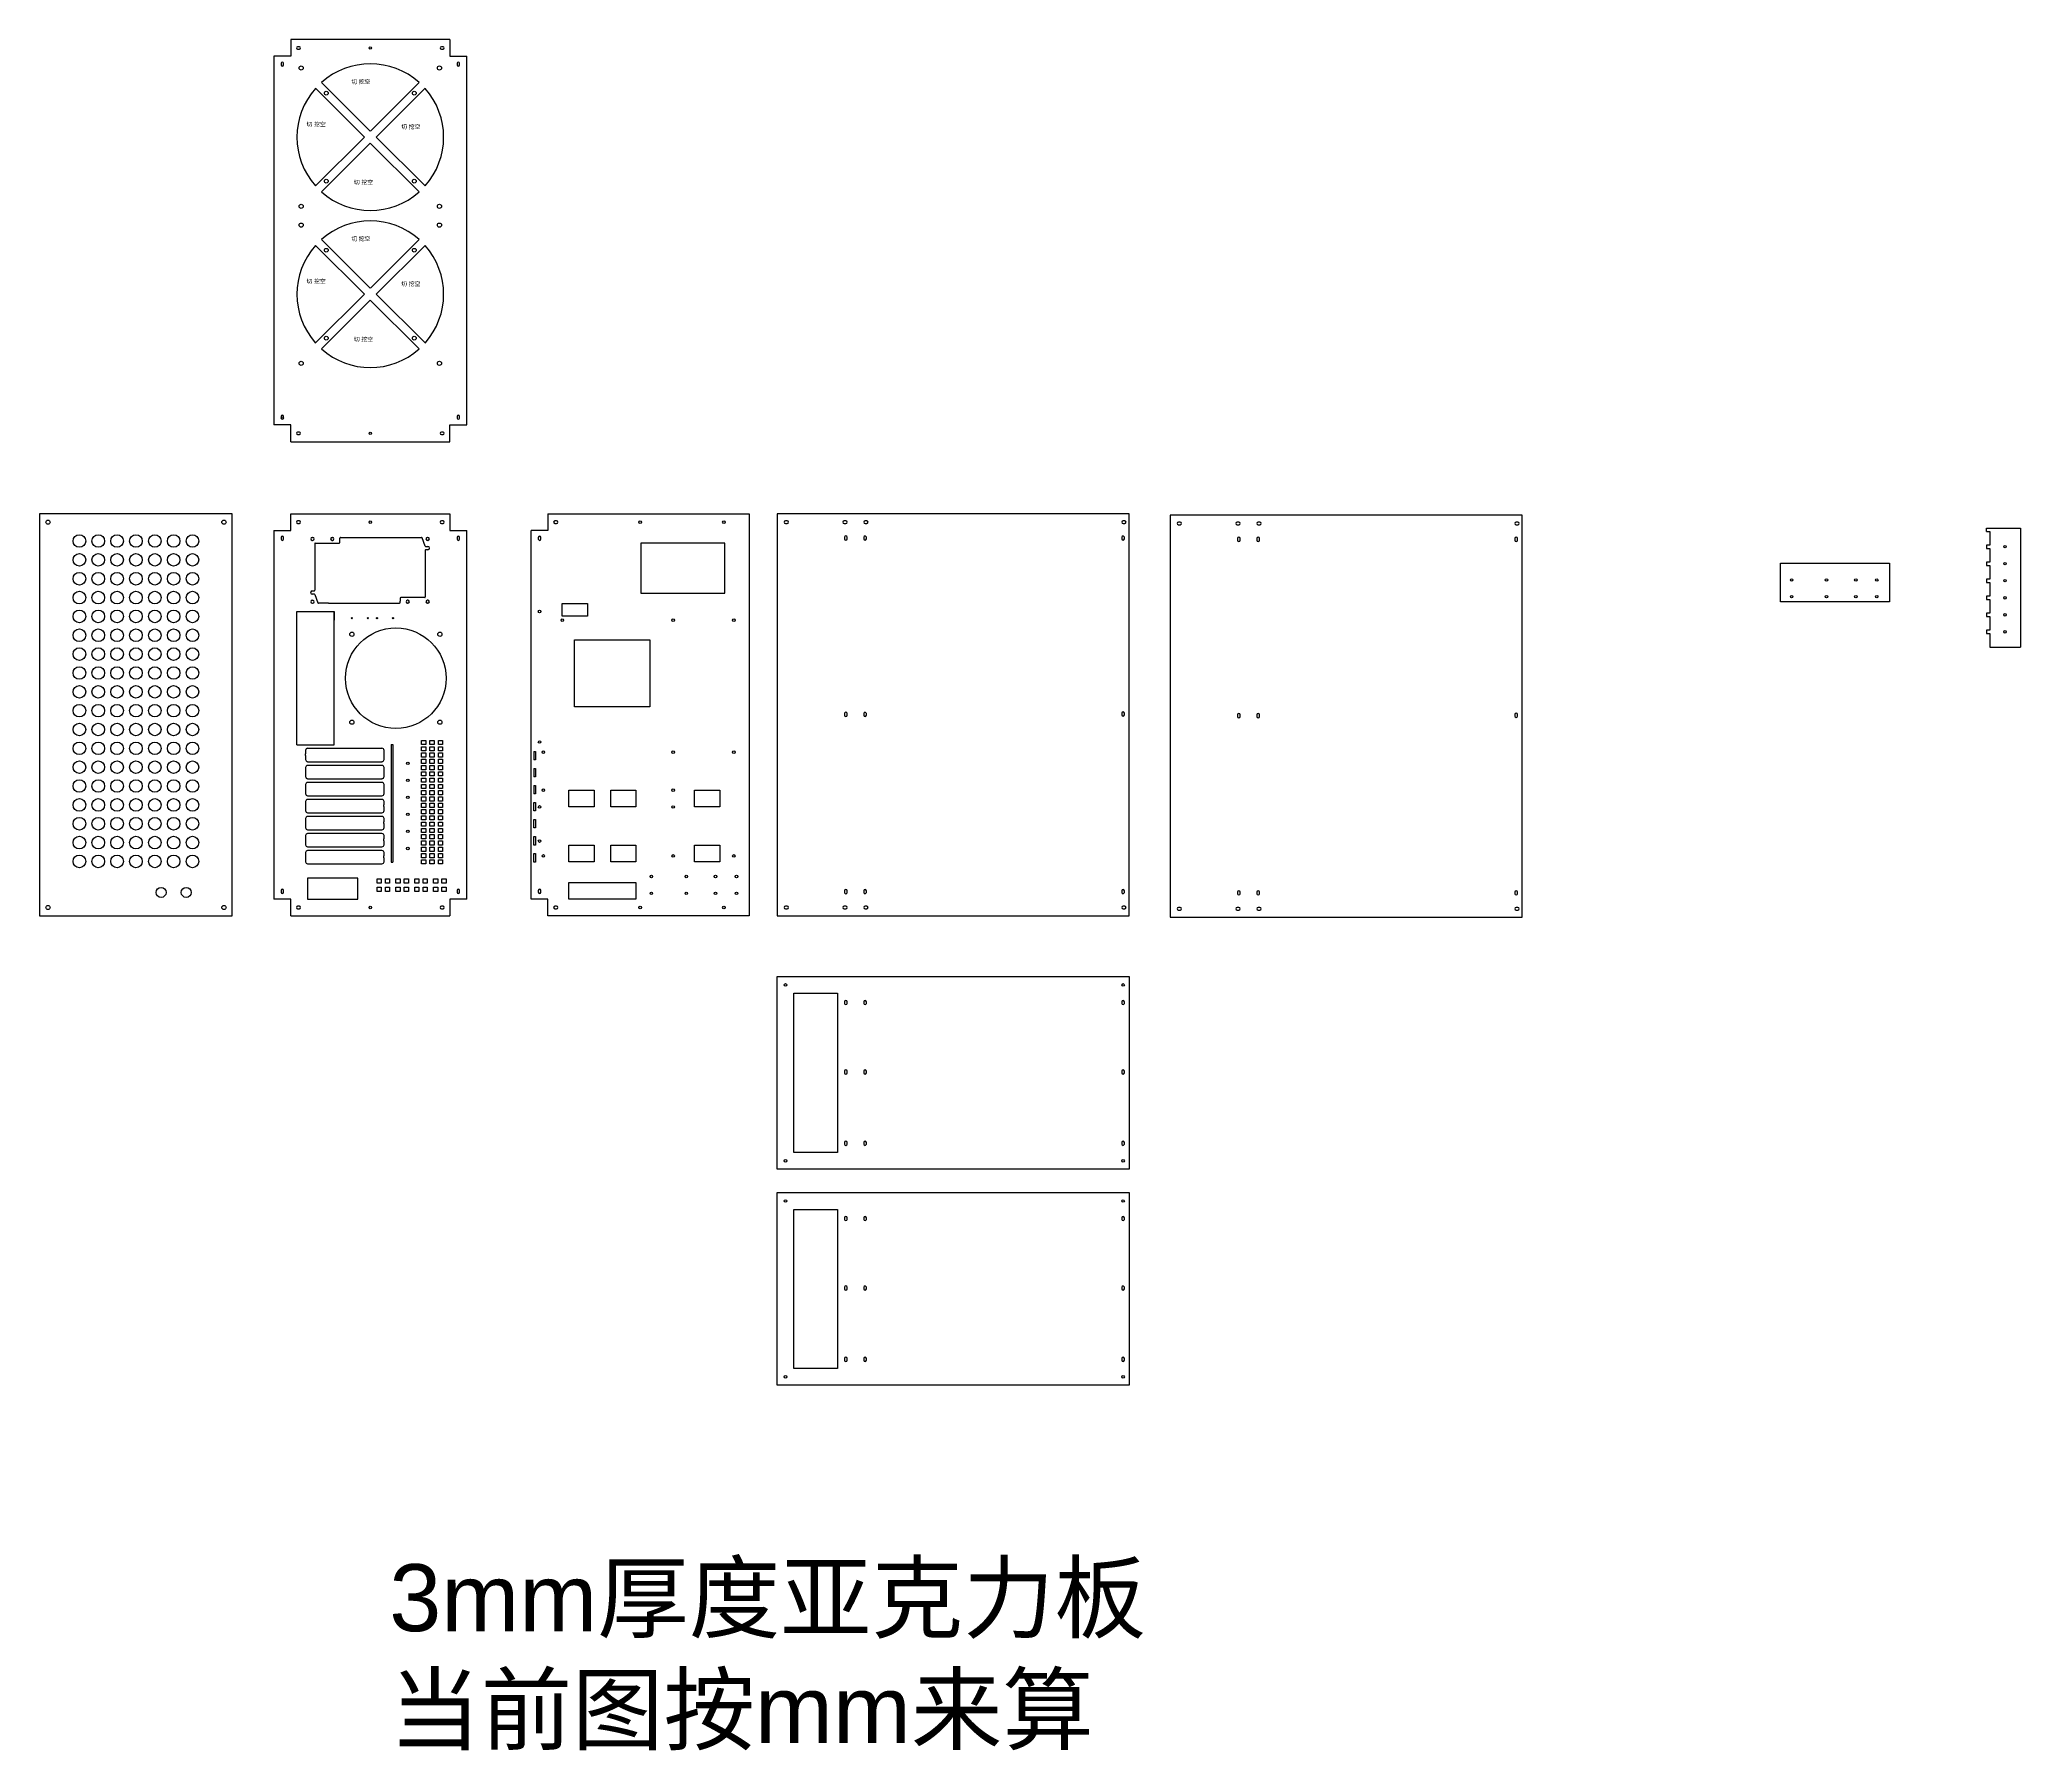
# Model space of a CAD drawing. Header units: inches. Extents: x 307 to 2671, y 391 to 2433.
import ezdxf

# ---------------------------------------------------------------- set-up
doc = ezdxf.new("R2010")
doc.units = ezdxf.units.IN
doc.header["$MEASUREMENT"] = 0
doc.linetypes.add('SLD-Solid', pattern=[0])
doc.styles.get("Standard").update_dxf_attribs({"font": 'Arial.ttf'})

# ---------------------------------------------------------------- blocks, each defined once
blk = doc.blocks.new('*U7')
for points in [[(-12.5, 2.5), (-7.5, 2.5), (-7.5, -2.5), (-12.5, -2.5)], [(-2.5, 2.5), (2.5, 2.5), (2.5, -2.5), (-2.5, -2.5)], [(7.5, 2.5), (12.5, 2.5), (12.5, -2.5), (7.5, -2.5)]]:
    blk.add_lwpolyline(points, close=True)
blk = doc.blocks.new('*U8')
at = {"color": 0, "linetype": 'ByBlock', "lineweight": -2, "transparency": 16777216}
for p in [(0, 142.5), (0, 135), (0, 127.5), (0, 120), (0, 112.5), (0, 105), (0, 97.5), (0, 90), (0, 82.5), (0, 75), (0, 67.5), (0, 60), (0, 52.5), (0, 45), (0, 37.5), (0, 30), (0, 22.5), (0, 15), (0, 7.5), (0, 0)]:
    blk.add_blockref('*U7', p, dxfattribs=at)
blk = doc.blocks.new('*U9')
for points in [[(-7.5, 7.5), (-2.5, 7.5), (-2.5, 2.5), (-7.5, 2.5)], [(2.5, 7.5), (7.5, 7.5), (7.5, 2.5), (2.5, 2.5)], [(-7.5, -2.5), (-2.5, -2.5), (-2.5, -7.5), (-7.5, -7.5)], [(2.5, -2.5), (7.5, -2.5), (7.5, -7.5), (2.5, -7.5)]]:
    blk.add_lwpolyline(points, close=True)
blk = doc.blocks.new('*U10')
at = {"color": 0, "linetype": 'ByBlock', "lineweight": -2, "transparency": 16777216}
for p in [(0, 0), (22.5, 0), (45, 0), (67.5, 0)]:
    blk.add_blockref('*U9', p, dxfattribs=at)
blk = doc.blocks.new('*U11')
for centre in [(-67.5, 0), (-45, 0), (-22.5, 0), (0, 0), (22.5, 0), (45, 0), (67.5, 0)]:
    blk.add_circle(centre, 7.5)
blk = doc.blocks.new('*U12')
at = {"color": 0, "linetype": 'ByBlock', "lineweight": -2, "transparency": 16777216}
for p in [(0, 0), (0, -22.5), (0, -45), (0, -67.5), (0, -90), (0, -112.5), (0, -135), (0, -157.5), (0, -180), (0, -202.5), (0, -225), (0, -247.5), (0, -270), (0, -292.5), (0, -315), (0, -337.5), (0, -360), (0, -382.5)]:
    blk.add_blockref('*U11', p, dxfattribs=at)

msp = doc.modelspace()

# ---------------------------------------------------------------- linework, layer by layer
for p, q in [((586.6, 2413.1), (586.6, 1973.1)), ((796.6, 2433.1), (606.6, 2433.1)), ((816.6, 1973.1), (816.6, 2413.1)), ((694.6, 2316.6), (636.3, 2374.9)), ((643.4, 2381.9), (701.5, 2323.9)), ((701.8, 2323.9), (759.9, 2381.9)), ((766.9, 2374.9), (708.7, 2316.6)), ((636.3, 2258.4), (694.6, 2316.6)), ((701.6, 2309.6), (643.4, 2251.3)), ((759.9, 2251.3), (701.6, 2309.6)), ((708.7, 2316.6), (766.9, 2258.4)), ((694.6, 2129.1), (636.3, 2187.4)), ((643.4, 2194.4), (701.5, 2136.4)), ((701.8, 2136.4), (759.9, 2194.4)), ((766.9, 2187.4), (708.7, 2129.1)), ((636.3, 2070.9), (694.6, 2129.1)), ((708.7, 2129.1), (766.9, 2070.9)), ((701.6, 2122.1), (643.4, 2063.8)), ((759.9, 2063.8), (701.6, 2122.1)), ((606.6, 1953.1), (796.6, 1953.1)), ((586.6, 1847), (586.6, 1407)), ((606.6, 1867), (796.6, 1867)), ((816.6, 1407), (816.6, 1847)), ((893.6, 1407), (893.6, 1847)), ((913.6, 1847), (893.6, 1847)), ((913.6, 1867), (1153.6, 1867)), ((913.6, 1867), (913.6, 1847)), ((1153.6, 1867), (1153.6, 1387)), ((2630.6, 1850), (2670.9, 1850)), ((2630.6, 1846), (2630.6, 1850)), ((2630.6, 1846), (2634.6, 1846)), ((2634.6, 1846), (2634.6, 1829.7)), ((2670.9, 1850), (2670.9, 1707.8)), ((632.3, 1838.8), (632.8, 1838.8)), ((632.3, 1835.3), (632.8, 1835.3)), ((635.3, 1831.4), (635.3, 1775.7)), ((635.9, 1832), (664.6, 1832)), ((656, 1838.8), (656.5, 1838.8)), ((656, 1835.3), (656.5, 1835.3)), ((665.3, 1832.7), (665.3, 1838.1)), ((665.9, 1838.8), (762.8, 1838.8)), ((767.1, 1828.5), (763.5, 1838.4)), ((767.3, 1767.7), (767.3, 1823.4)), ((767.7, 1828), (770.3, 1828)), ((770.3, 1824), (767.9, 1824)), ((770.3, 1838.8), (769.8, 1838.8)), ((770.3, 1835.3), (769.8, 1835.3)), ((770.3, 1827.8), (770.3, 1828)), ((770.3, 1824.3), (770.3, 1824)), ((772, 1826), (772.3, 1826)), ((2630.6, 1829.7), (2630.6, 1825.6)), ((2634.6, 1829.7), (2630.6, 1829.7)), ((2630.6, 1829.7), (2630.6, 1825.6)), ((2630.6, 1825.6), (2634.6, 1825.6)), ((2634.6, 1825.6), (2634.6, 1809.4)), ((2630.6, 1809.4), (2630.6, 1805.3)), ((2634.6, 1809.4), (2630.6, 1809.4)), ((2630.6, 1809.4), (2630.6, 1805.3)), ((2630.6, 1805.3), (2634.6, 1805.3)), ((2634.6, 1805.3), (2634.6, 1789.1)), ((630.5, 1773), (630.3, 1773)), ((632.3, 1774.8), (632.3, 1775)), ((632.3, 1775), (634.6, 1775)), ((2630.6, 1789.1), (2630.6, 1785)), ((2634.6, 1789.1), (2630.6, 1789.1)), ((2630.6, 1789.1), (2630.6, 1785)), ((2630.6, 1785), (2634.6, 1785)), ((2634.6, 1785), (2634.6, 1768.7)), ((632.3, 1771.3), (632.3, 1771)), ((634.8, 1771), (632.3, 1771)), ((632.3, 1763.8), (632.8, 1763.8)), ((632.3, 1760.3), (632.8, 1760.3)), ((635.4, 1770.6), (639.1, 1760.7)), ((651.7, 1760.3), (639.7, 1760.3)), ((651.7, 1760.3), (736.6, 1760.3)), ((658.5, 1750.4), (658.5, 1740)), ((737.3, 1766.4), (737.3, 1762.7)), ((737.3, 1761), (737.3, 1762.7)), ((766.6, 1767), (737.9, 1767)), ((746.5, 1763.8), (746, 1763.8)), ((746.5, 1760.3), (746, 1760.3)), ((770.3, 1763.8), (769.8, 1763.8)), ((770.3, 1760.3), (769.8, 1760.3)), ((2630.6, 1768.7), (2630.6, 1764.7)), ((2634.6, 1768.7), (2630.6, 1768.7)), ((2630.6, 1768.7), (2630.6, 1764.7)), ((2630.6, 1764.7), (2634.6, 1764.7)), ((2634.6, 1764.7), (2634.6, 1748.4)), ((2630.6, 1748.4), (2630.6, 1744.4)), ((2634.6, 1748.4), (2630.6, 1748.4)), ((2630.6, 1748.4), (2630.6, 1744.4)), ((2630.6, 1744.4), (2634.6, 1744.4)), ((2630.6, 1728.1), (2630.6, 1724)), ((2634.6, 1728.1), (2630.6, 1728.1)), ((2630.6, 1728.1), (2630.6, 1724)), ((2634.6, 1744.4), (2634.6, 1728.1)), ((2630.6, 1724), (2634.6, 1724)), ((2634.6, 1724), (2634.6, 1707.8)), ((2634.6, 1707.8), (2670.9, 1707.8)), ((624.2, 1584.5), (624.2, 1580.5)), ((717.9, 1584.5), (717.9, 1578.5)), ((726.4, 1591.5), (726.4, 1451.1)), ((726.4, 1591.5), (728.4, 1591.5)), ((728.4, 1591.5), (728.4, 1451.1)), ((624.2, 1578.5), (624.2, 1580.5)), ((624.2, 1578.5), (624.2, 1573.7)), ((624.2, 1564.1), (624.2, 1560.1)), ((717.9, 1578.5), (717.9, 1573.7)), ((717.9, 1564.1), (717.9, 1560.1)), ((896.6, 1583.4), (898.6, 1583.4)), ((896.6, 1583.4), (896.6, 1573.2)), ((898.6, 1573.2), (896.6, 1573.2)), ((896.6, 1563.1), (898.6, 1563.1)), ((896.6, 1563.1), (896.6, 1552.9)), ((898.6, 1583.4), (898.6, 1573.2)), ((898.6, 1563.1), (898.6, 1552.9)), ((624.2, 1560.1), (624.2, 1558.1)), ((624.2, 1558.1), (624.2, 1553.4)), ((624.2, 1543.8), (624.2, 1539.8)), ((624.2, 1539.8), (624.2, 1537.8)), ((624.2, 1537.8), (624.2, 1533)), ((717.9, 1560.1), (717.9, 1553.4)), ((717.9, 1543.8), (717.9, 1533)), ((898.6, 1552.9), (896.6, 1552.9)), ((896.6, 1542.8), (898.6, 1542.8)), ((896.6, 1542.8), (896.6, 1532.6)), ((898.6, 1542.8), (898.6, 1532.6)), ((624.2, 1523.5), (624.2, 1519.5)), ((624.2, 1519.5), (624.2, 1517.5)), ((624.2, 1517.5), (624.2, 1512.7)), ((717.9, 1523.5), (717.9, 1519.5)), ((717.9, 1517.5), (717.9, 1519.5)), ((717.9, 1517.5), (717.9, 1512.7)), ((898.6, 1532.6), (896.6, 1532.6)), ((896.6, 1522.5), (898.6, 1522.5)), ((896.6, 1512.3), (896.6, 1522.5)), ((898.6, 1522.5), (898.6, 1512.3)), ((624.2, 1503.2), (624.2, 1499.2)), ((624.2, 1499.2), (624.2, 1497.2)), ((624.2, 1497.2), (624.2, 1492.4)), ((717.9, 1503.2), (717.9, 1499.2)), ((717.9, 1497.2), (717.9, 1499.2)), ((717.9, 1497.2), (717.9, 1492.4)), ((898.6, 1512.3), (896.6, 1512.3)), ((896.6, 1502.2), (898.6, 1502.2)), ((896.6, 1492), (896.6, 1502.2)), ((898.6, 1492), (896.6, 1492)), ((898.6, 1502.2), (898.6, 1492)), ((624.2, 1482.8), (624.2, 1478.8)), ((624.2, 1478.8), (624.2, 1476.8)), ((624.2, 1476.8), (624.2, 1472)), ((717.9, 1482.8), (717.9, 1478.8)), ((717.9, 1476.8), (717.9, 1478.8)), ((717.9, 1476.8), (717.9, 1472)), ((896.6, 1481.8), (898.6, 1481.8)), ((896.6, 1471.6), (896.6, 1481.8)), ((898.6, 1471.6), (896.6, 1471.6)), ((898.6, 1481.8), (898.6, 1471.6)), ((624.2, 1462.5), (624.2, 1458.5)), ((624.2, 1458.5), (624.2, 1456.5)), ((624.2, 1456.5), (624.2, 1451.7)), ((717.9, 1462.5), (717.9, 1458.5)), ((717.9, 1456.5), (717.9, 1458.5)), ((717.9, 1456.5), (717.9, 1451.7)), ((726.4, 1451.1), (728.4, 1451.1)), ((896.6, 1461.5), (898.6, 1461.5)), ((896.6, 1451.3), (896.6, 1461.5)), ((898.6, 1451.3), (896.6, 1451.3)), ((898.6, 1461.5), (898.6, 1451.3)), ((606.6, 1387), (796.6, 1387)), ((1153.6, 1387), (913.6, 1387))]:
    msp.add_line(p, q)
at = {"color": 7, "linetype": 'SLD-Solid'}
for p, q in [((613.8, 1591.3), (613.8, 1750.4)), ((613.8, 1750.4), (658.5, 1750.4)), ((658.5, 1591.3), (658.5, 1750.4)), ((613.8, 1591.3), (658.5, 1591.3)), ((715.4, 1587), (626.8, 1587)), ((626.8, 1571.1), (715.4, 1571.1)), ((715.4, 1566.7), (626.8, 1566.7)), ((626.8, 1550.8), (715.4, 1550.8)), ((715.4, 1546.4), (626.8, 1546.4)), ((626.8, 1530.5), (715.4, 1530.5)), ((715.4, 1526), (626.8, 1526)), ((626.8, 1510.2), (715.4, 1510.2)), ((715.4, 1505.7), (626.8, 1505.7)), ((626.8, 1489.8), (715.4, 1489.8)), ((715.4, 1485.4), (626.8, 1485.4)), ((626.8, 1469.5), (715.4, 1469.5)), ((715.4, 1465), (626.8, 1465)), ((626.8, 1449.2), (715.4, 1449.2))]:
    msp.add_line(p, q, dxfattribs=at)
for points in [[(606.6, 2433.1), (606.6, 2413.1), (586.6, 2413.1)], [(796.6, 2433.1), (796.6, 2413.1), (816.6, 2413.1)], [(606.6, 1953.1), (606.6, 1973.1), (586.6, 1973.1)], [(796.6, 1953.1), (796.6, 1973.1), (816.6, 1973.1)], [(586.6, 1847), (606.6, 1847), (606.6, 1867)], [(796.6, 1867), (796.6, 1847), (816.6, 1847)], [(606.6, 1387), (606.6, 1407), (586.6, 1407)], [(816.6, 1407), (796.6, 1407), (796.6, 1387)], [(913.6, 1387), (913.6, 1407), (893.6, 1407)]]:
    msp.add_lwpolyline(points)
for points in [[(614.9, 2421.6), (616.9, 2421.6, 1), (616.9, 2424.6), (614.9, 2424.6, 1), (614.9, 2421.6, -1)], [(786.4, 2421.6), (788.4, 2421.6, 1), (788.4, 2424.6), (786.4, 2424.6, 1), (786.4, 2421.6, -1)], [(595.1, 2404.8), (595.1, 2402.8, 1), (598.1, 2402.8), (598.1, 2404.8, 1), (595.1, 2404.8, -1)], [(805.1, 2404.8), (805.1, 2402.8, 1), (808.1, 2402.8), (808.1, 2404.8, 1), (805.1, 2404.8, -1)], [(595.1, 1983.3), (595.1, 1981.3, 1), (598.1, 1981.3), (598.1, 1983.3, 1), (595.1, 1983.3, -1)], [(614.9, 1961.6), (616.9, 1961.6, 1), (616.9, 1964.6), (614.9, 1964.6, 1), (614.9, 1961.6, -1)], [(786.4, 1961.6), (788.4, 1961.6, 1), (788.4, 1964.6), (786.4, 1964.6, 1), (786.4, 1961.6, -1)], [(805.1, 1983.3), (805.1, 1981.3, 1), (808.1, 1981.3), (808.1, 1983.3, 1), (805.1, 1983.3, -1)], [(614.9, 1855.5), (616.9, 1855.5, 1), (616.9, 1858.5), (614.9, 1858.5, 1), (614.9, 1855.5, -1)], [(786.4, 1855.5), (788.4, 1855.5, 1), (788.4, 1858.5), (786.4, 1858.5, 1), (786.4, 1855.5, -1)], [(921.9, 1855.5), (923.9, 1855.5, 1), (923.9, 1858.5), (921.9, 1858.5, 1), (921.9, 1855.5, -1)], [(1197.1, 1855.5), (1199.1, 1855.5, 1), (1199.1, 1858.5), (1197.1, 1858.5, 1), (1197.1, 1855.5, -1)], [(1269.1, 1858.5), (1267.1, 1858.5, 1), (1267.1, 1855.5), (1269.1, 1855.5, 1), (1269.1, 1858.5, -1)], [(1292.1, 1855.5), (1294.1, 1855.5, 1), (1294.1, 1858.5), (1292.1, 1858.5, 1), (1292.1, 1855.5, -1)], [(1600, 1855.5), (1602, 1855.5, 1), (1602, 1858.5), (1600, 1858.5, 1), (1600, 1855.5, -1)], [(1666.2, 1854), (1668.2, 1854, 1), (1668.2, 1857), (1666.2, 1857, 1), (1666.2, 1854, -1)], [(1738.2, 1857), (1736.2, 1857, 1), (1736.2, 1854), (1738.2, 1854, 1), (1738.2, 1857, -1)], [(1761.2, 1854), (1763.2, 1854, 1), (1763.2, 1857), (1761.2, 1857, 1), (1761.2, 1854, -1)], [(2069.1, 1854), (2071.1, 1854, 1), (2071.1, 1857), (2069.1, 1857, 1), (2069.1, 1854, -1)], [(595.1, 1838.8), (595.1, 1836.8, 1), (598.1, 1836.8), (598.1, 1838.8, 1), (595.1, 1838.8, -1)], [(805.1, 1838.8), (805.1, 1836.8, 1), (808.1, 1836.8), (808.1, 1838.8, 1), (805.1, 1838.8, -1)], [(902.1, 1838.8), (902.1, 1836.8, 1), (905.1, 1836.8), (905.1, 1838.8, 1), (902.1, 1838.8, -1)], [(1267.6, 1839), (1267.6, 1837, 1), (1270.6, 1837), (1270.6, 1839, 1), (1267.6, 1839, -1)], [(1290.6, 1839), (1290.6, 1837, 1), (1293.6, 1837), (1293.6, 1839, 1), (1290.6, 1839, -1)], [(1598.5, 1839), (1598.5, 1837, 1), (1601.5, 1837), (1601.5, 1839, 1), (1598.5, 1839, -1)], [(1736.7, 1837.5), (1736.7, 1835.5, 1), (1739.7, 1835.5), (1739.7, 1837.5, 1), (1736.7, 1837.5, -1)], [(1759.7, 1837.5), (1759.7, 1835.5, 1), (1762.7, 1835.5), (1762.7, 1837.5, 1), (1759.7, 1837.5, -1)], [(2067.6, 1837.5), (2067.6, 1835.5, 1), (2070.6, 1835.5), (2070.6, 1837.5, 1), (2067.6, 1837.5, -1)], [(1267.6, 1628.5), (1267.6, 1626.5, 1), (1270.6, 1626.5), (1270.6, 1628.5, 1), (1267.6, 1628.5, -1)], [(1290.6, 1628.5), (1290.6, 1626.5, 1), (1293.6, 1626.5), (1293.6, 1628.5, 1), (1290.6, 1628.5, -1)], [(1598.5, 1629), (1598.5, 1627, 1), (1601.5, 1627), (1601.5, 1629, 1), (1598.5, 1629, -1)], [(1736.7, 1627), (1736.7, 1625, 1), (1739.7, 1625), (1739.7, 1627, 1), (1736.7, 1627, -1)], [(1759.7, 1627), (1759.7, 1625, 1), (1762.7, 1625), (1762.7, 1627, 1), (1759.7, 1627, -1)], [(2067.6, 1627.5), (2067.6, 1625.5, 1), (2070.6, 1625.5), (2070.6, 1627.5, 1), (2067.6, 1627.5, -1)], [(595.1, 1417.3), (595.1, 1415.3, 1), (598.1, 1415.3), (598.1, 1417.3, 1), (595.1, 1417.3, -1)], [(805.1, 1417.3), (805.1, 1415.3, 1), (808.1, 1415.3), (808.1, 1417.3, 1), (805.1, 1417.3, -1)], [(902.1, 1417.3), (902.1, 1415.3, 1), (905.1, 1415.3), (905.1, 1417.3, 1), (902.1, 1417.3, -1)], [(1267.6, 1417), (1267.6, 1415, 1), (1270.6, 1415), (1270.6, 1417, 1), (1267.6, 1417, -1)], [(1290.6, 1417), (1290.6, 1415, 1), (1293.6, 1415), (1293.6, 1417, 1), (1290.6, 1417, -1)], [(1598.5, 1417), (1598.5, 1415, 1), (1601.5, 1415), (1601.5, 1417, 1), (1598.5, 1417, -1)], [(614.9, 1395.5), (616.9, 1395.5, 1), (616.9, 1398.5), (614.9, 1398.5, 1), (614.9, 1395.5, -1)], [(786.4, 1395.5), (788.4, 1395.5, 1), (788.4, 1398.5), (786.4, 1398.5, 1), (786.4, 1395.5, -1)], [(921.9, 1395.5), (923.9, 1395.5, 1), (923.9, 1398.5), (921.9, 1398.5, 1), (921.9, 1395.5, -1)], [(1197.1, 1395.5), (1199.1, 1395.5, 1), (1199.1, 1398.5), (1197.1, 1398.5, 1), (1197.1, 1395.5, -1)], [(1267.1, 1395.5), (1269.1, 1395.5, 1), (1269.1, 1398.5), (1267.1, 1398.5, 1), (1267.1, 1395.5, -1)], [(1294.1, 1398.5), (1292.1, 1398.5, 1), (1292.1, 1395.5), (1294.1, 1395.5, 1), (1294.1, 1398.5, -1)], [(1602, 1398.5), (1600, 1398.5, 1), (1600, 1395.5), (1602, 1395.5, 1), (1602, 1398.5, -1)], [(1666.2, 1394), (1668.2, 1394, 1), (1668.2, 1397), (1666.2, 1397, 1), (1666.2, 1394, -1)], [(1736.2, 1394), (1738.2, 1394, 1), (1738.2, 1397), (1736.2, 1397, 1), (1736.2, 1394, -1)], [(1736.7, 1415.5), (1736.7, 1413.5, 1), (1739.7, 1413.5), (1739.7, 1415.5, 1), (1736.7, 1415.5, -1)], [(1759.7, 1415.5), (1759.7, 1413.5, 1), (1762.7, 1413.5), (1762.7, 1415.5, 1), (1759.7, 1415.5, -1)], [(1763.2, 1397), (1761.2, 1397, 1), (1761.2, 1394), (1763.2, 1394, 1), (1763.2, 1397, -1)], [(2067.6, 1415.5), (2067.6, 1413.5, 1), (2070.6, 1413.5), (2070.6, 1415.5, 1), (2067.6, 1415.5, -1)], [(2071.1, 1397), (2069.1, 1397, 1), (2069.1, 1394), (2071.1, 1394, 1), (2071.1, 1397, -1)], [(1267.6, 1284.6), (1267.6, 1282.6, 1), (1270.6, 1282.6), (1270.6, 1284.6, 1), (1267.6, 1284.6, -1)], [(1290.6, 1284.6), (1290.6, 1282.6, 1), (1293.6, 1282.6), (1293.6, 1284.6, 1), (1290.6, 1284.6, -1)], [(1598.5, 1284.6), (1598.5, 1282.6, 1), (1601.5, 1282.6), (1601.5, 1284.6, 1), (1598.5, 1284.6, -1)], [(1267.6, 1201.6), (1267.6, 1199.6, 1), (1270.6, 1199.6), (1270.6, 1201.6, 1), (1267.6, 1201.6, -1)], [(1290.6, 1201.6), (1290.6, 1199.6, 1), (1293.6, 1199.6), (1293.6, 1201.6, 1), (1290.6, 1201.6, -1)], [(1598.5, 1201.6), (1598.5, 1199.6, 1), (1601.5, 1199.6), (1601.5, 1201.6, 1), (1598.5, 1201.6, -1)], [(1267.6, 1116.6), (1267.6, 1114.6, 1), (1270.6, 1114.6), (1270.6, 1116.6, 1), (1267.6, 1116.6, -1)], [(1290.6, 1116.6), (1290.6, 1114.6, 1), (1293.6, 1114.6), (1293.6, 1116.6, 1), (1290.6, 1116.6, -1)], [(1598.5, 1116.6), (1598.5, 1114.6, 1), (1601.5, 1114.6), (1601.5, 1116.6, 1), (1598.5, 1116.6, -1)], [(1267.6, 1026.7), (1267.6, 1024.7, 1), (1270.6, 1024.7), (1270.6, 1026.7, 1), (1267.6, 1026.7, -1)], [(1290.6, 1026.7), (1290.6, 1024.7, 1), (1293.6, 1024.7), (1293.6, 1026.7, 1), (1290.6, 1026.7, -1)], [(1598.5, 1026.7), (1598.5, 1024.7, 1), (1601.5, 1024.7), (1601.5, 1026.7, 1), (1598.5, 1026.7, -1)], [(1267.6, 943.7), (1267.6, 941.7, 1), (1270.6, 941.7), (1270.6, 943.7, 1), (1267.6, 943.7, -1)], [(1290.6, 943.7), (1290.6, 941.7, 1), (1293.6, 941.7), (1293.6, 943.7, 1), (1290.6, 943.7, -1)], [(1598.5, 943.7), (1598.5, 941.7, 1), (1601.5, 941.7), (1601.5, 943.7, 1), (1598.5, 943.7, -1)], [(1267.6, 858.7), (1267.6, 856.7, 1), (1270.6, 856.7), (1270.6, 858.7, 1), (1267.6, 858.7, -1)], [(1290.6, 858.7), (1290.6, 856.7, 1), (1293.6, 856.7), (1293.6, 858.7, 1), (1290.6, 858.7, -1)], [(1598.5, 858.7), (1598.5, 856.7, 1), (1601.5, 856.7), (1601.5, 858.7, 1), (1598.5, 858.7, -1)]]:
    msp.add_lwpolyline(points, format="xyb")
for points in [[(536.9, 1867), (306.9, 1867), (306.9, 1387), (536.9, 1387)], [(1187.1, 1387), (1607.1, 1387), (1607.1, 1867), (1187.1, 1867)], [(1656.2, 1385.5), (2076.2, 1385.5), (2076.2, 1865.5), (1656.2, 1865.5)], [(1024.6, 1772.1), (1124.6, 1772.1), (1124.6, 1832.1), (1024.6, 1832.1)], [(2514.5, 1762), (2384.5, 1762), (2384.5, 1808), (2514.5, 1808)], [(930.7, 1759.9), (960.7, 1759.9), (960.7, 1744.9), (930.7, 1744.9)], [(945.3, 1716.6), (1035.3, 1716.6), (1035.3, 1636.6), (945.3, 1636.6)], [(938.6, 1537), (968.6, 1537), (968.6, 1517), (938.6, 1517)], [(988.6, 1537), (1018.6, 1537), (1018.6, 1517), (988.6, 1517)], [(1088.6, 1537), (1118.6, 1537), (1118.6, 1517), (1088.6, 1517)], [(938.6, 1471.6), (968.6, 1471.6), (968.6, 1451.6), (938.6, 1451.6)], [(988.6, 1471.6), (1018.6, 1471.6), (1018.6, 1451.6), (988.6, 1451.6)], [(1088.6, 1471.6), (1118.6, 1471.6), (1118.6, 1451.6), (1088.6, 1451.6)], [(626.6, 1407), (686.6, 1407), (686.6, 1432), (626.6, 1432)], [(938.6, 1427), (1018.6, 1427), (1018.6, 1407), (938.6, 1407)], [(1187.1, 1314.6), (1607.1, 1314.6), (1607.1, 1084.6), (1187.1, 1084.6)], [(1207.1, 1294.6), (1259.1, 1294.6), (1259.1, 1104.6), (1207.1, 1104.6)], [(1187.1, 1056.7), (1607.1, 1056.7), (1607.1, 826.7), (1187.1, 826.7)], [(1207.1, 1036.7), (1259.1, 1036.7), (1259.1, 846.7), (1207.1, 846.7)]]:
    msp.add_lwpolyline(points, close=True)
for centre, radius in [((701.6, 2423.1), 1.5), ((619.1, 2399.1), 2.5), ((784.1, 2399.1), 2.5), ((649.1, 2369.1), 2.25), ((754.1, 2369.1), 2.25), ((649.1, 2264.1), 2.25), ((754.1, 2264.1), 2.25), ((619.1, 2234.1), 2.5), ((784.1, 2234.1), 2.5), ((619.1, 2211.6), 2.5), ((784.1, 2211.6), 2.5), ((649.1, 2181.6), 2.25), ((754.1, 2181.6), 2.25), ((649.1, 2076.6), 2.25), ((754.1, 2076.6), 2.25), ((619.1, 2046.6), 2.5), ((784.1, 2046.6), 2.5), ((596.6, 1981.3), 1.5), ((701.6, 1963.1), 1.5), ((316.9, 1857), 2.5), ((526.9, 1857), 2.5), ((701.6, 1857), 1.5), ((1023.6, 1857), 1.5), ((1123.6, 1857), 1.5), ((2652.6, 1827.7), 1.5), ((2652.6, 1807.4), 1.5), ((2397.9, 1788), 1.5), ((2439.5, 1788), 1.5), ((2474.5, 1788), 1.5), ((2499.5, 1788), 1.5), ((2652.6, 1787.1), 1.5), ((903.6, 1750.4), 1.5), ((2397.9, 1768), 1.5), ((2439.5, 1768), 1.5), ((2474.5, 1768), 1.5), ((2499.5, 1768), 1.5), ((2652.6, 1766.7), 1.5), ((732.1, 1670.7), 60), ((679.6, 1723.2), 2.5), ((679.6, 1742.4), 0.75), ((698.6, 1742.4), 0.75), ((709.6, 1742.4), 0.75), ((728.6, 1742.4), 0.75), ((784.6, 1723.2), 2.5), ((930.7, 1740), 1.5), ((1063, 1740), 1.5), ((1135.4, 1740), 1.5), ((2652.6, 1746.4), 1.5), ((2652.6, 1726.1), 1.5), ((679.6, 1618.2), 2.5), ((784.6, 1618.2), 2.5), ((903.6, 1594.6), 1.5), ((908.1, 1582.5), 1.5), ((1063, 1582.5), 1.5), ((1135.4, 1582.5), 1.5), ((746.4, 1569.1), 1.5), ((746.4, 1548.8), 1.5), ((908.1, 1537.1), 1.5), ((1063, 1537.1), 1.5), ((746.4, 1528.5), 1.5), ((903.6, 1517.1), 1.5), ((1063, 1517), 1.5), ((746.4, 1508.2), 1.5), ((746.4, 1487.9), 1.5), ((746.4, 1467.5), 1.5), ((903.6, 1476.3), 1.5), ((908.1, 1458.6), 1.5), ((1063, 1458.6), 1.5), ((1135.4, 1458.6), 1.5), ((451.9, 1415), 6), ((481.9, 1415), 6), ((1037, 1434), 1.5), ((1078.7, 1434), 1.5), ((1113.6, 1434), 1.5), ((1138.6, 1434), 1.5), ((316.9, 1397), 2.5), ((526.9, 1397), 2.5), ((701.6, 1397), 1.5), ((1023.6, 1397), 1.5), ((1037, 1414), 1.5), ((1078.7, 1414), 1.5), ((1113.6, 1414), 1.5), ((1123.6, 1397), 1.5), ((1138.6, 1414), 1.5), ((1197.1, 1304.6), 1.5), ((1600, 1304.6), 1.5), ((1197.1, 1094.6), 1.5), ((1600, 1094.6), 1.5), ((1197.1, 1046.7), 1.5), ((1600, 1046.7), 1.5), ((1197.1, 836.7), 1.5), ((1600, 836.7), 1.5)]:
    msp.add_circle(centre, radius)
for centre, radius, start, end in [((701.6, 2316.6), 87.5, 48.2758, 131.7242), ((701.6, 2316.6), 87.5, 138.2758, 221.7242), ((701.6, 2316.6), 87.5, 318.2758, 41.7242), ((701.6, 2316.6), 87.5, 228.2758, 311.7242), ((701.6, 2129.1), 87.5, 48.2758, 131.7242), ((701.6, 2129.1), 87.5, 138.2758, 221.7242), ((701.6, 2129.1), 87.5, 318.2758, 41.7242), ((701.6, 2129.1), 87.5, 228.2758, 311.7242), ((632.3, 1837), 1.75, 90, 270), ((632.8, 1837), 1.75, 270, 90), ((635.9, 1831.4), 0.667, 90, 180), ((656, 1837), 1.75, 90, 270), ((656.5, 1837), 1.75, 270, 90), ((664.6, 1832.7), 0.667, 270, 0), ((665.9, 1838.1), 0.667, 90, 180), ((762.8, 1838.1), 0.667, 20.2438, 90), ((767.7, 1828.7), 0.667, 200.2438, 270), ((767.9, 1823.4), 0.667, 90, 180), ((769.8, 1837), 1.75, 90, 270), ((770.3, 1837), 1.75, 270, 90), ((770.3, 1826), 2, 270, 90), ((632.3, 1773), 2, 90, 270), ((634.6, 1775.7), 0.667, 270, 0), ((632.3, 1762), 1.75, 90, 270), ((632.8, 1762), 1.75, 270, 90), ((634.8, 1770.4), 0.667, 20.2438, 90), ((639.7, 1761), 0.667, 200.2438, 270), ((736.6, 1761), 0.667, 270, 0), ((737.9, 1766.4), 0.667, 90, 180), ((746, 1762), 1.75, 90, 270), ((746.5, 1762), 1.75, 270, 90), ((766.6, 1767.7), 0.667, 270, 0), ((769.8, 1762), 1.75, 90, 270), ((770.3, 1762), 1.75, 270, 90)]:
    msp.add_arc(centre, radius, start, end)
for centre, start, end in [((626.8, 1584.5), 90, 180), ((715.4, 1584.5), 0, 90), ((626.8, 1573.7), 180, 270), ((626.8, 1564.1), 90, 180), ((715.4, 1573.7), 270, 0), ((715.4, 1564.1), 0, 90), ((626.8, 1553.4), 180, 270), ((626.8, 1543.8), 90, 180), ((715.4, 1553.4), 270, 0), ((715.4, 1543.8), 0, 90), ((626.8, 1533), 180, 270), ((626.8, 1523.5), 90, 180), ((715.4, 1533), 270, 0), ((715.4, 1523.5), 0, 90), ((626.8, 1512.7), 180, 270), ((626.8, 1503.2), 90, 180), ((626.8, 1492.4), 180, 270), ((715.4, 1512.7), 270, 0), ((715.4, 1503.2), 0, 90), ((715.4, 1492.4), 270, 0), ((626.8, 1482.8), 90, 180), ((626.8, 1472), 180, 270), ((715.4, 1482.8), 0, 90), ((715.4, 1472), 270, 0), ((626.8, 1462.5), 90, 180), ((626.8, 1451.7), 180, 270), ((715.4, 1462.5), 0, 90), ((715.4, 1451.7), 270, 0)]:
    msp.add_arc(centre, 2.54, start, end, dxfattribs=at)

# ---------------------------------------------------------------- block references
for name, p in [('*U12', (421.9, 1834.5)), ('*U8', (775.3, 1451.5)), ('*U10', (717.1, 1423.7))]:
    msp.add_blockref(name, p)

# ---------------------------------------------------------------- texts
at = {"attachment_point": 1}
for s, width, heights, insert, char_height in [('{\\fArial Unicode MS|b0|i0|c134|p0;切 挖空}', 44.447, [11], (678.9, 2385.3), 5), ('{\\fArial Unicode MS|b0|i0|c134|p0;切 挖空}', 44.447, [11], (625.5, 2334.6), 5), ('{\\fArial Unicode MS|b0|i0|c134|p0;切 挖空}', 44.447, [11], (738.4, 2331.5), 5), ('{\\fArial Unicode MS|b0|i0|c134|p0;切 挖空}', 44.447, [11], (682, 2265.3), 5), ('{\\fArial Unicode MS|b0|i0|c134|p0;切 挖空}', 44.447, [11], (678.9, 2197.8), 5), ('{\\fArial Unicode MS|b0|i0|c134|p0;切 挖空}', 44.447, [11], (625.5, 2147.1), 5), ('{\\fArial Unicode MS|b0|i0|c134|p0;切 挖空}', 44.447, [11], (738.4, 2144), 5), ('{\\fArial Unicode MS|b0|i0|c134|p0;切 挖空}', 44.447, [11], (682, 2077.8), 5), ('3mm{\\fArial Unicode MS|b0|i0|c134|p0;厚度亚克力板^J当前图按mm来算}', 1209.427, [0], (724.2, 613.1), 80)]:
    msp.add_mtext_dynamic_manual_height_columns(s, width=width, gutter_width=1, heights=heights, dxfattribs=dict(at, insert=insert, char_height=char_height))

doc.saveas('drawing.dxf')
